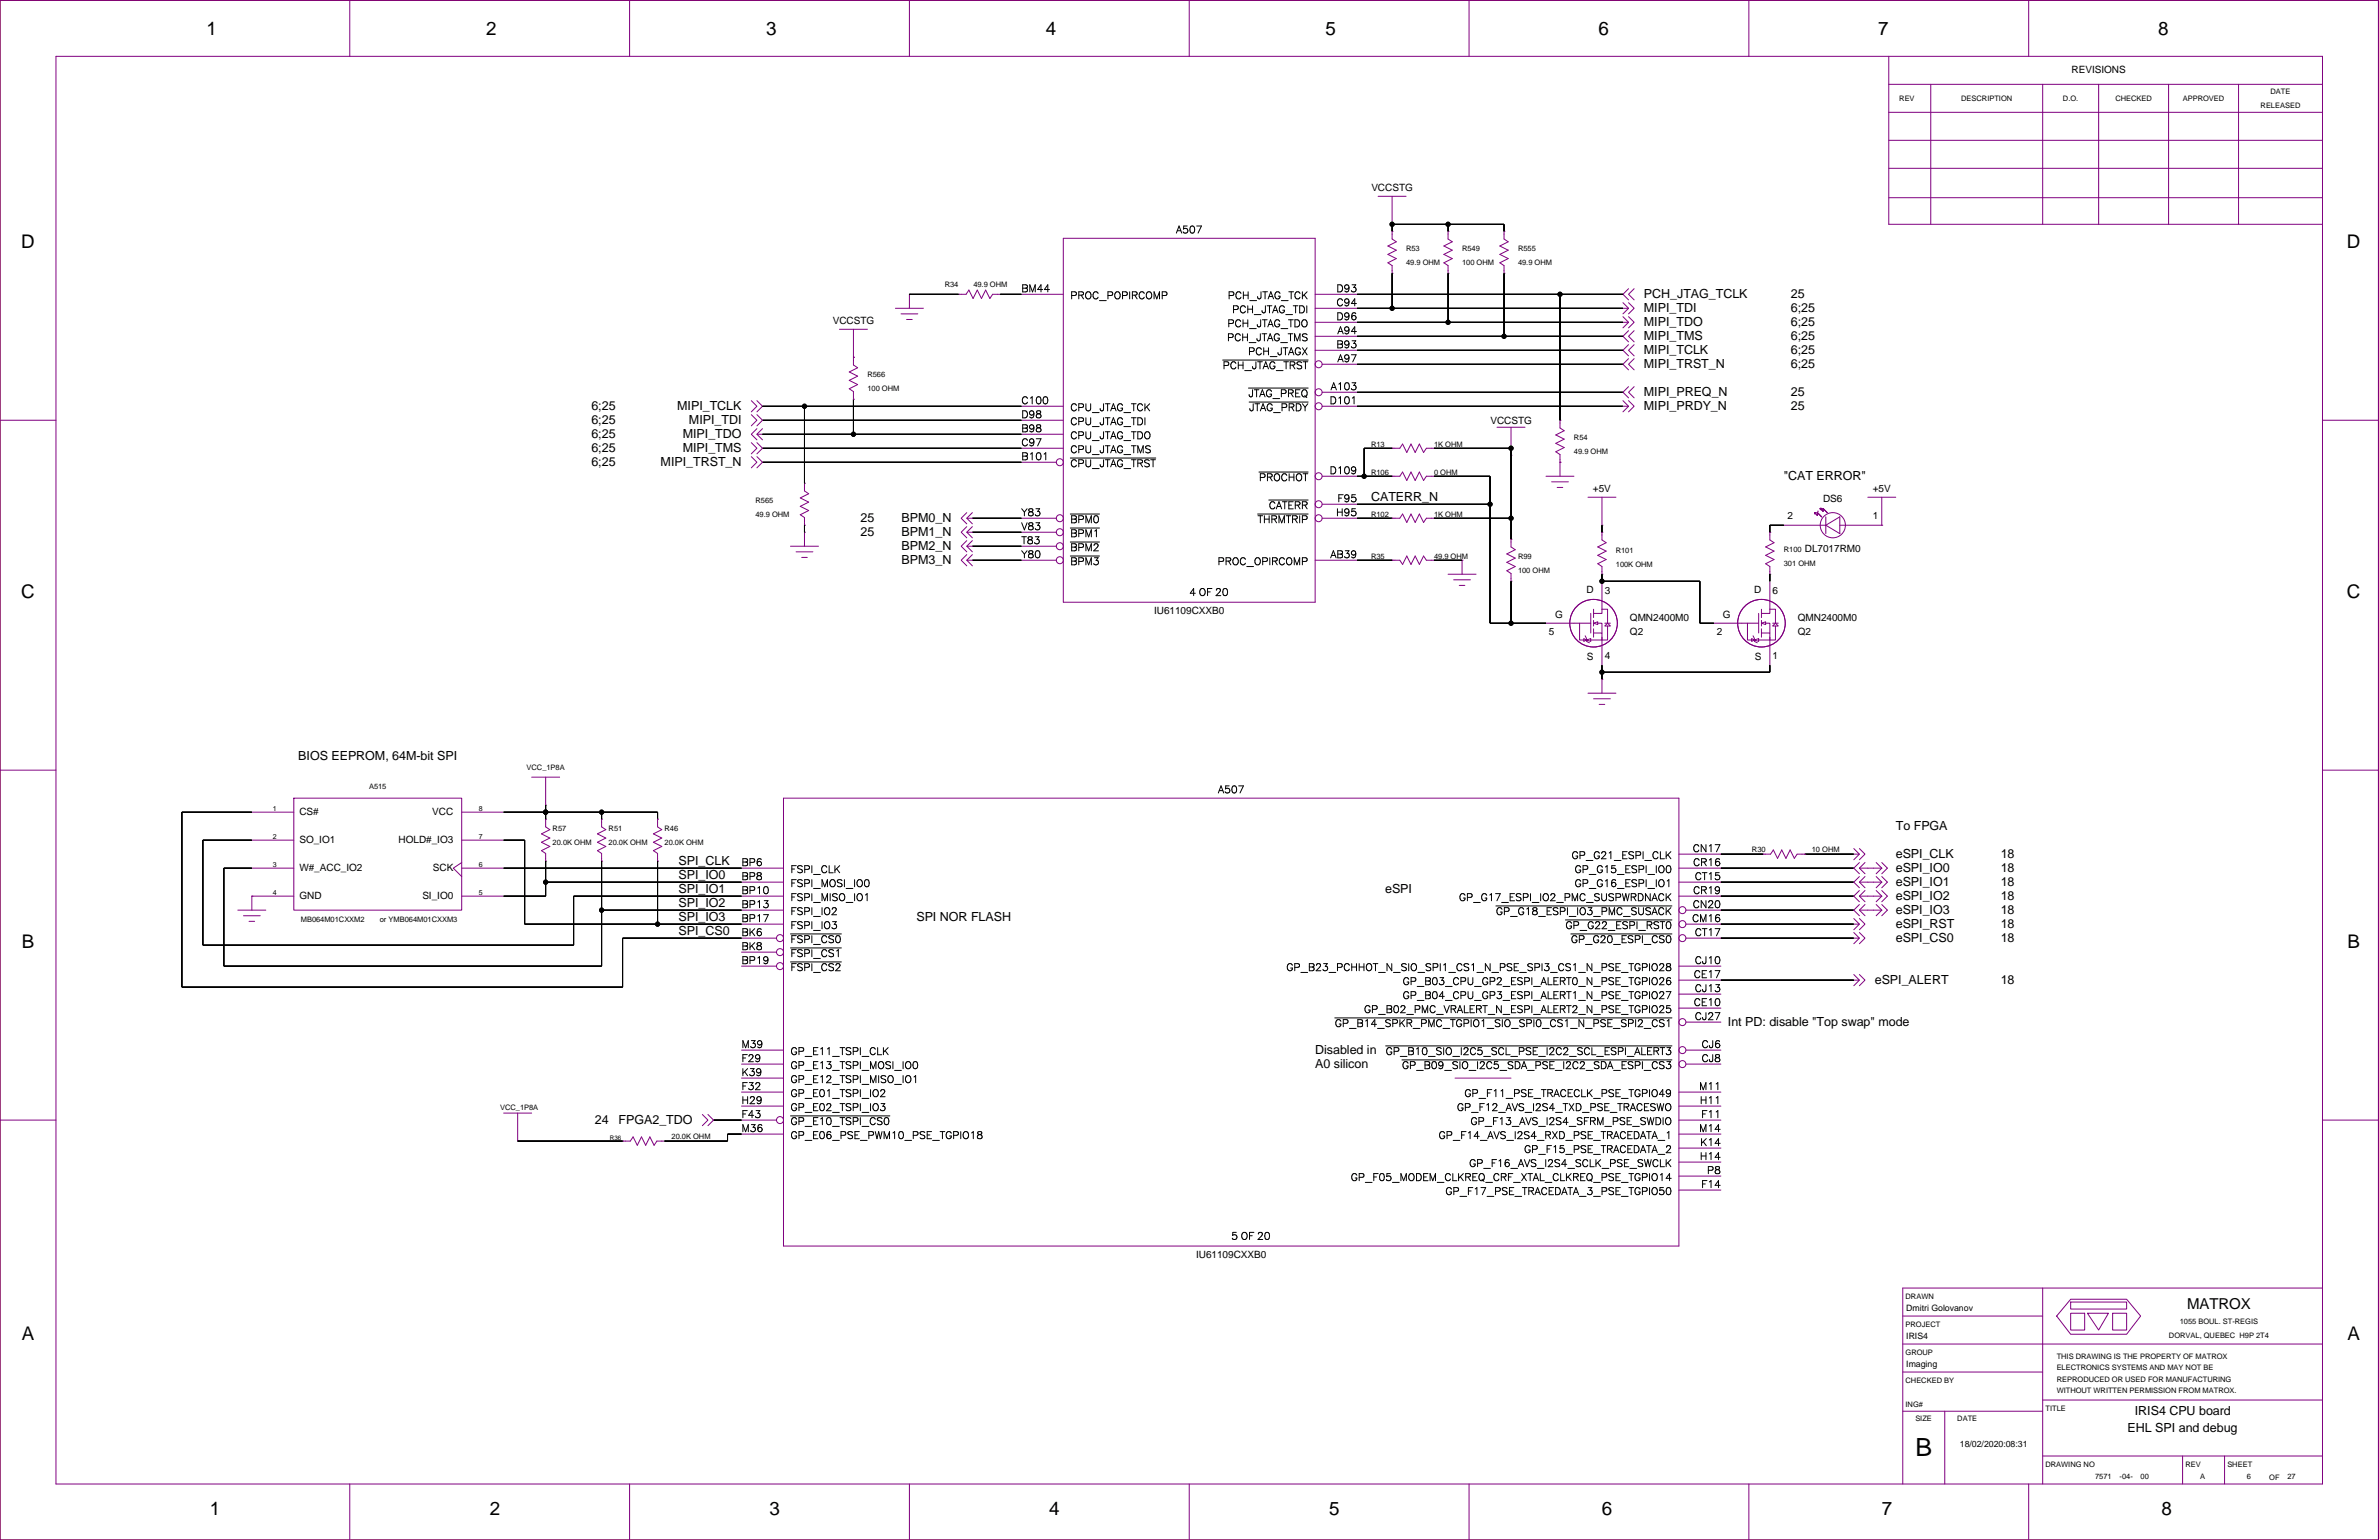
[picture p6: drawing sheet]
<svg xmlns="http://www.w3.org/2000/svg" width="432mm" height="279mm" viewBox="0 0 432 279" stroke-linecap="round" stroke-linejoin="round" font-family="sans-serif">
<defs><g id="words">
<text font-size="4.5" x="347.7" y="264.2">B</text>
<g font-size="3.4">
<text x="37.5" y="6.4">1</text>
<text x="88.2" y="6.4">2</text>
<text x="139" y="6.4">3</text>
<text x="189.8" y="6.4">4</text>
<text x="240.6" y="6.4">5</text>
<text x="290.1" y="6.4">6</text>
<text x="340.9" y="6.4">7</text>
<text x="391.7" y="6.4">8</text>
<text x="3.9" y="45">D</text>
<text x="426" y="45">D</text>
<text x="3.9" y="108.5">C</text>
<text x="426" y="108.5">C</text>
<text x="4" y="172">B</text>
<text x="426.1" y="172">B</text>
<text x="4" y="243.1">A</text>
<text x="426.1" y="243.1">A</text>
<text x="38.1" y="274.9">1</text>
<text x="88.9" y="274.9">2</text>
<text x="139.7" y="274.9">3</text>
<text x="190.5" y="274.9">4</text>
<text x="241.2" y="274.9">5</text>
<text x="290.8" y="274.9">6</text>
<text x="341.6" y="274.9">7</text>
<text x="392.3" y="274.9">8</text>
</g>
<text font-size="2.7" x="397" y="237.5">MATROX</text>
<g font-size="2.3">
<text x="298.4" y="56.6">MIPI_TDI</text>
<text x="298.4" y="54.1">PCH_JTAG_TCLK</text>
<text x="298.4" y="59.1">MIPI_TDO</text>
<text x="325" y="56.6">6;25</text>
<text x="325" y="59.1">6;25</text>
<text x="325" y="54.1">25</text>
<text x="298.4" y="64.2">MIPI_TCLK</text>
<text x="298.4" y="61.7">MIPI_TMS</text>
<text x="325" y="64.2">6;25</text>
<text x="325" y="61.7">6;25</text>
<text x="298.4" y="71.8">MIPI_PREQ_N</text>
<text x="298.4" y="66.8">MIPI_TRST_N</text>
<text x="325" y="71.8">25</text>
<text x="325" y="66.8">6;25</text>
<text x="107.3" y="74.4">6;25</text>
<text x="107.3" y="76.9">6;25</text>
<text x="122.9" y="74.4">MIPI_TCLK</text>
<text x="125.1" y="76.9">MIPI_TDI</text>
<text x="298.4" y="74.4">MIPI_PRDY_N</text>
<text x="325" y="74.4">25</text>
<text x="107.3" y="79.5">6;25</text>
<text x="107.3" y="82">6;25</text>
<text x="123.9" y="79.5">MIPI_TDO</text>
<text x="123.9" y="82">MIPI_TMS</text>
<text x="107.3" y="84.5">6;25</text>
<text x="119.9" y="84.5">MIPI_TRST_N</text>
<text x="323.8" y="87.2">&quot;CAT ERROR&quot;</text>
<text x="156.2" y="94.7">25</text>
<text x="163.6" y="94.7">BPM0_N</text>
<text x="248.9" y="91">CATERR_N</text>
<text x="156.2" y="97.2">25</text>
<text x="163.6" y="97.2">BPM1_N</text>
<text x="163.6" y="99.8">BPM2_N</text>
<text x="163.6" y="102.3">BPM3_N</text>
<text x="54.1" y="137.9">BIOS EEPROM, 64M-bit SPI</text>
<text x="344.1" y="155.6">eSPI_CLK</text>
<text x="344.1" y="150.6">To FPGA</text>
<text x="363.1" y="155.6">18</text>
<text x="123.2" y="157">SPI_CLK</text>
<text x="123.2" y="159.5">SPI_IO0</text>
<text x="344.1" y="158.2">eSPI_IO0</text>
<text x="344.1" y="160.7">eSPI_IO1</text>
<text x="363.1" y="158.2">18</text>
<text x="363.1" y="160.7">18</text>
<text x="123.2" y="164.6">SPI_IO2</text>
<text x="123.2" y="167.2">SPI_IO3</text>
<text x="123.2" y="162.1">SPI_IO1</text>
<text x="166.3" y="167.2">SPI NOR FLASH</text>
<text x="251.4" y="162.1">eSPI</text>
<text x="344.1" y="163.3">eSPI_IO2</text>
<text x="344.1" y="165.8">eSPI_IO3</text>
<text x="363.1" y="163.3">18</text>
<text x="363.1" y="165.8">18</text>
<text x="123.2" y="169.7">SPI_CS0</text>
<text x="344.1" y="168.3">eSPI_RST</text>
<text x="344.1" y="170.9">eSPI_CS0</text>
<text x="363.1" y="170.9">18</text>
<text x="363.1" y="168.3">18</text>
<text x="340.3" y="178.5">eSPI_ALERT</text>
<text x="363.1" y="178.5">18</text>
<text x="238.7" y="191.2">Disabled in</text>
<text x="313.6" y="186.2">Int PD: disable &quot;Top swap&quot; mode</text>
<text x="238.7" y="193.8">A0 silicon</text>
<text x="108" y="203.9">24</text>
<text x="112.3" y="203.9">FPGA2_TDO</text>
<text x="387.5" y="256.7">IRIS4 CPU board</text>
<text x="386.2" y="259.8">EHL SPI and debug</text>
</g>
<g font-size="1.8">
<text x="376" y="13.3">REVISIONS</text>
<text x="248.9" y="34.7">VCCSTG</text>
<text x="213.4" y="41.9">A507</text>
<text x="185.4" y="52.6">BM44</text>
<text x="194.3" y="53.8">PROC_POPIRCOMP</text>
<text x="222.8" y="53.8">PCH_JTAG_TCK</text>
<text x="242.6" y="52.6">D93</text>
<text x="151.1" y="58.8">VCCSTG</text>
<text x="222.8" y="58.9">PCH_JTAG_TDO</text>
<text x="223.6" y="56.4">PCH_JTAG_TDI</text>
<text x="242.6" y="57.7">D96</text>
<text x="242.6" y="55.1">C94</text>
<text x="222.7" y="61.5">PCH_JTAG_TMS</text>
<text x="226.5" y="64">PCH_JTAGX</text>
<text x="242.6" y="62.7">B93</text>
<text x="242.8" y="65.3">A97</text>
<text x="242.8" y="60.2">A94</text>
<text x="221.9" y="66.5">PCH_JTAG_TRST</text>
<text x="226.6" y="71.6">JTAG_PREQ</text>
<text x="241.5" y="70.3">A103</text>
<text x="185.4" y="78">B98</text>
<text x="185.4" y="75.4">D98</text>
<text x="185.4" y="72.9">C100</text>
<text x="194.3" y="74.2">CPU_JTAG_TCK</text>
<text x="194.3" y="76.7">CPU_JTAG_TDI</text>
<text x="226.7" y="74.2">JTAG_PRDY</text>
<text x="241.3" y="72.9">D101</text>
<text x="270.5" y="77">VCCSTG</text>
<text x="185.4" y="83">B101</text>
<text x="185.4" y="80.5">C97</text>
<text x="194.3" y="79.2">CPU_JTAG_TDO</text>
<text x="194.3" y="81.8">CPU_JTAG_TMS</text>
<text x="194.3" y="84.3">CPU_JTAG_TRST</text>
<text x="228.5" y="86.9">PROCHOT</text>
<text x="241.3" y="85.6">D109</text>
<text x="289.1" y="89.3">+5V</text>
<text x="339.9" y="89.3">+5V</text>
<text x="185.4" y="95.7">V83</text>
<text x="185.4" y="93.2">Y83</text>
<text x="194.3" y="94.5">BPM0</text>
<text x="228.3" y="94.5">THRMTRIP</text>
<text x="230.3" y="91.9">CATERR</text>
<text x="242.5" y="93.2">H95</text>
<text x="242.8" y="90.7">F95</text>
<text x="324.4" y="94.2">2</text>
<text x="330.9" y="91.1">DS6</text>
<text x="339.9" y="94.2">1</text>
<text x="185.4" y="100.8">Y80</text>
<text x="185.4" y="98.3">T83</text>
<text x="194.3" y="97">BPM1</text>
<text x="194.3" y="99.6">BPM2</text>
<text x="241.5" y="100.8">AB39</text>
<text x="327.6" y="100.1">DL7017RM0</text>
<text x="194.3" y="102.1">BPM3</text>
<text x="215.9" y="107.7">4 OF 20</text>
<text x="221" y="102.1">PROC_OPIRCOMP</text>
<text x="287.9" y="107.6">D</text>
<text x="291.3" y="107.8">3</text>
<text x="318.4" y="107.6">D</text>
<text x="321.7" y="107.8">6</text>
<text x="209.5" y="111.4">IU61109CXXB0</text>
<text x="282.2" y="112.1">G</text>
<text x="295.8" y="112.7">QMN2400M0</text>
<text x="312.7" y="112.1">G</text>
<text x="326.3" y="112.7">QMN2400M0</text>
<text x="281.1" y="115.2">5</text>
<text x="288" y="119.8">S</text>
<text x="291.3" y="119.5">4</text>
<text x="295.8" y="115.2">Q2</text>
<text x="311.6" y="115.2">2</text>
<text x="318.5" y="119.8">S</text>
<text x="321.7" y="119.5">1</text>
<text x="326.3" y="115.2">Q2</text>
<text x="221.1" y="143.5">A507</text>
<text x="54.3" y="147.9">CS#</text>
<text x="78.5" y="147.9">VCC</text>
<text x="54.3" y="153">SO_IO1</text>
<text x="72.3" y="153">HOLD#_IO3</text>
<text x="285.2" y="155.4">GP_G21_ESPI_CLK</text>
<text x="307.2" y="154.1">CN17</text>
<text x="54.3" y="158">W#_ACC_IO2</text>
<text x="78.6" y="158">SCK</text>
<text x="134.6" y="159.2">BP8</text>
<text x="134.6" y="161.8">BP10</text>
<text x="134.6" y="156.7">BP6</text>
<text x="143.5" y="158">FSPI_CLK</text>
<text x="143.5" y="160.5">FSPI_MOSI_IO0</text>
<text x="285.8" y="158">GP_G15_ESPI_IO0</text>
<text x="285.8" y="160.5">GP_G16_ESPI_IO1</text>
<text x="307.3" y="161.8">CR19</text>
<text x="307.3" y="156.7">CR16</text>
<text x="307.6" y="159.2">CT15</text>
<text x="54.3" y="163.1">GND</text>
<text x="76.7" y="163.1">SI_IO0</text>
<text x="134.6" y="166.8">BP17</text>
<text x="134.6" y="164.3">BP13</text>
<text x="143.5" y="165.6">FSPI_IO2</text>
<text x="143.5" y="163">FSPI_MISO_IO1</text>
<text x="264.8" y="163">GP_G17_ESPI_IO2_PMC_SUSPWRDNACK</text>
<text x="271.5" y="165.6">GP_G18_ESPI_IO3_PMC_SUSACK</text>
<text x="307.1" y="166.8">CM16</text>
<text x="307.2" y="164.3">CN20</text>
<text x="134.6" y="171.9">BK8</text>
<text x="134.6" y="169.4">BK6</text>
<text x="143.5" y="170.7">FSPI_CS0</text>
<text x="143.5" y="173.2">FSPI_CS1</text>
<text x="143.5" y="168.1">FSPI_IO3</text>
<text x="284.1" y="168.1">GP_G22_ESPI_RST0</text>
<text x="285.1" y="170.7">GP_G20_ESPI_CS0</text>
<text x="307.6" y="169.4">CT17</text>
<text x="134.6" y="174.5">BP19</text>
<text x="143.5" y="175.7">FSPI_CS2</text>
<text x="233.5" y="175.7">GP_B23_PCHHOT_N_SIO_SPI1_CS1_N_PSE_SPI3_CS1_N_PSE_TGPIO28</text>
<text x="254.6" y="178.3">GP_B03_CPU_GP2_ESPI_ALERT0_N_PSE_TGPIO26</text>
<text x="307.4" y="177">CE17</text>
<text x="307.6" y="174.5">CJ10</text>
<text x="307.6" y="179.5">CJ13</text>
<text x="242.3" y="185.9">GP_B14_SPKR_PMC_TGPIO1_SIO_SPI0_CS1_N_PSE_SPI2_CS1</text>
<text x="247.6" y="183.4">GP_B02_PMC_VRALERT_N_ESPI_ALERT2_N_PSE_TGPIO25</text>
<text x="254.6" y="180.8">GP_B04_CPU_GP3_ESPI_ALERT1_N_PSE_TGPIO27</text>
<text x="307.4" y="182.1">CE10</text>
<text x="307.6" y="184.6">CJ27</text>
<text x="134.6" y="189.7">M39</text>
<text x="143.5" y="191">GP_E11_TSPI_CLK</text>
<text x="251.5" y="191">GP_B10_SIO_I2C5_SCL_PSE_I2C2_SCL_ESPI_ALERT3</text>
<text x="308.8" y="189.7">CJ6</text>
<text x="134.6" y="192.2">F29</text>
<text x="134.6" y="194.8">K39</text>
<text x="134.6" y="197.3">F32</text>
<text x="143.5" y="196">GP_E12_TSPI_MISO_IO1</text>
<text x="143.5" y="193.5">GP_E13_TSPI_MOSI_IO0</text>
<text x="254.5" y="193.5">GP_B09_SIO_I2C5_SDA_PSE_I2C2_SDA_ESPI_CS3</text>
<text x="308.4" y="197.3">M11</text>
<text x="308.8" y="192.2">CJ8</text>
<text x="134.6" y="202.4">F43</text>
<text x="134.6" y="199.9">H29</text>
<text x="143.5" y="198.6">GP_E01_TSPI_IO2</text>
<text x="143.5" y="201.1">GP_E02_TSPI_IO3</text>
<text x="143.5" y="203.7">GP_E10_TSPI_CS0</text>
<text x="264.4" y="201.1">GP_F12_AVS_I2S4_TXD_PSE_TRACESWO</text>
<text x="265.8" y="198.6">GP_F11_PSE_TRACECLK_PSE_TGPIO49</text>
<text x="266.9" y="203.7">GP_F13_AVS_I2S4_SFRM_PSE_SWDIO</text>
<text x="308.5" y="199.9">H11</text>
<text x="308.8" y="202.4">F11</text>
<text x="134.6" y="204.9">M36</text>
<text x="143.5" y="206.2">GP_E06_PSE_PWM10_PSE_TGPIO18</text>
<text x="261.1" y="206.2">GP_F14_AVS_I2S4_RXD_PSE_TRACEDATA_1</text>
<text x="276.6" y="208.7">GP_F15_PSE_TRACEDATA_2</text>
<text x="308.4" y="204.9">M14</text>
<text x="308.6" y="207.5">K14</text>
<text x="245.2" y="213.8">GP_F05_MODEM_CLKREQ_CRF_XTAL_CLKREQ_PSE_TGPIO14</text>
<text x="266.6" y="211.3">GP_F16_AVS_I2S4_SCLK_PSE_SWCLK</text>
<text x="308.5" y="210">H14</text>
<text x="308.8" y="215.1">F14</text>
<text x="309.8" y="212.6">P8</text>
<text x="262.3" y="216.4">GP_F17_PSE_TRACEDATA_3_PSE_TGPIO50</text>
<text x="223.5" y="224.5">5 OF 20</text>
<text x="217.1" y="228.2">IU61109CXXB0</text>
</g>
<g font-size="1.6">
<text x="346" y="237.8">Dmitri Golovanov</text>
<text x="346" y="242.9">IRIS4</text>
<text x="346" y="247.9">Imaging</text>
<text x="355.7" y="262.5">18/02/2020:08:31</text>
</g>
<g font-size="1.4">
<text x="412.1" y="17">DATE</text>
<text x="344.7" y="18.2">REV</text>
<text x="356" y="18.2">DESCRIPTION</text>
<text x="374.4" y="18.2">D.O.</text>
<text x="383.9" y="18.2">CHECKED</text>
<text x="396.2" y="18.2">APPROVED</text>
<text x="410.3" y="19.5">RELEASED</text>
<text x="255.2" y="45.5">R53</text>
<text x="265.4" y="45.5">R549</text>
<text x="275.5" y="45.5">R555</text>
<text x="171.5" y="52">R34</text>
<text x="176.7" y="52.1">49.9 OHM</text>
<text x="255.2" y="48">49.9 OHM</text>
<text x="265.4" y="48">100 OHM</text>
<text x="275.5" y="48">49.9 OHM</text>
<text x="157.4" y="68.3">R566</text>
<text x="157.4" y="70.9">100 OHM</text>
<text x="248.9" y="81">R13</text>
<text x="260.3" y="81">1K OHM</text>
<text x="285.7" y="79.7">R54</text>
<text x="285.7" y="82.3">49.9 OHM</text>
<text x="248.9" y="86.1">R106</text>
<text x="260.3" y="86.1">0 OHM</text>
<text x="137.1" y="91.2">R565</text>
<text x="137.1" y="93.7">49.9 OHM</text>
<text x="248.9" y="93.7">R102</text>
<text x="260.3" y="93.7">1K OHM</text>
<text x="248.9" y="101.3">R35</text>
<text x="260.3" y="101.3">49.9 OHM</text>
<text x="275.5" y="101.3">R99</text>
<text x="293.3" y="100.3">R101</text>
<text x="323.8" y="100.1">R100</text>
<text x="275.5" y="103.9">100 OHM</text>
<text x="293.3" y="102.9">100K OHM</text>
<text x="323.8" y="102.6">301 OHM</text>
<text x="67" y="143.2">A515</text>
<text x="95.6" y="139.7">VCC_1P8A</text>
<text x="100.3" y="153.4">20.0K OHM</text>
<text x="100.3" y="150.9">R57</text>
<text x="110.5" y="153.4">20.0K OHM</text>
<text x="110.5" y="150.9">R51</text>
<text x="120.6" y="150.9">R46</text>
<text x="120.6" y="153.4">20.0K OHM</text>
<text x="318" y="154.6">R30</text>
<text x="328.9" y="154.7">10 OHM</text>
<text x="54.6" y="167.4">MB064M01CXXM2</text>
<text x="68.9" y="167.4">or YMB064M01CXXM3</text>
<text x="90.8" y="201.4">VCC_1P8A</text>
<text x="121.9" y="206.7">20.0K OHM</text>
<text x="345.9" y="235.7">DRAWN</text>
<text x="345.9" y="240.7">PROJECT</text>
<text x="345.9" y="245.8">GROUP</text>
<text x="393.7" y="242.7">DORVAL, QUEBEC H9P 2T4</text>
<text x="395.6" y="240.2">1055 BOUL. ST-REGIS</text>
<text x="345.9" y="250.9">CHECKED BY</text>
<text x="373.3" y="246.6">THIS DRAWING IS THE PROPERTY OF MATROX</text>
<text x="373.3" y="248.6">ELECTRONICS SYSTEMS AND MAY NOT BE</text>
<text x="373.3" y="250.7">REPRODUCED OR USED FOR MANUFACTURING</text>
<text x="345.9" y="255.2">ING#</text>
<text x="347.6" y="257.8">SIZE</text>
<text x="355.3" y="257.8">DATE</text>
<text x="371.3" y="256">TITLE</text>
<text x="373.3" y="252.7">WITHOUT WRITTEN PERMISSION FROM MATROX.</text>
<text x="371.3" y="266.1">DRAWING NO</text>
<text x="380.3" y="268.3">7571</text>
<text x="384.7" y="268.3">-04-</text>
<text x="388.5" y="268.3">00</text>
<text x="396.7" y="266.1">REV</text>
<text x="399.3" y="268.3">A</text>
<text x="404.3" y="266.1">SHEET</text>
<text x="407.8" y="268.3">6</text>
<text x="411.9" y="268.4">OF</text>
<text x="415.2" y="268.3">27</text>
</g>
<g font-size="1.3">
<text x="49.5" y="147.1">1</text>
<text x="86.9" y="147.1">8</text>
<text x="49.5" y="152.1">2</text>
<text x="86.9" y="152.1">7</text>
<text x="49.5" y="157.2">3</text>
<text x="86.9" y="157.2">6</text>
<text x="49.5" y="162.3">4</text>
<text x="86.9" y="162.3">5</text>
</g>
<text font-size="1.1" x="110.7" y="206.8">R36</text>
</g></defs>
<path d="M0 .1h431.7v279.3h-431.7z" fill="none" stroke="#800000" stroke-width=".18"/>
<g fill="none" stroke="#800080" stroke-width=".18">
<path d="M0 .1h431.7v279.3h-431.7zM10.2 10.2h411.3v259h-411.3zM63.5 .1v10.1M114.3 .1v10.1M165.1 .1v10.1M215.9 .1v10.1M266.6 .1v10.1M317.4 .1v10.1M342.8 15.3h78.7M342.8 10.2v30.5h78.7M350.4 15.3v25.4M368.2 .1v10.1"/>
<path d="M370.8 15.3v25.4M380.9 15.3v25.4M393.6 15.3v25.4M406.3 15.3v25.4M250.1 35.6h5.1M252.7 35.6v5.1M342.8 35.9h78.7M342.8 30.5h78.7M342.8 25.5h78.7M342.8 20.4h78.7M152.4 59.7h5M154.9 59.7v6.5l.8 .5-1.6 .8 1.6 .7-1.6 .8 1.6 .8-1.6 .7 .8 .5v1.4"/>
<path d="M162.5 55.9h5.1M163.5 56.9h3.1M164.6 58h1M165.1 53.4h.1M165.1 53.4v2.5M174 53.4h.1M174 53.4h1.3l.6-.8 .7 1.6 .8-1.6 .7 1.6 .8-1.6 .8 1.6 .5-.8h1.4M181.6 53.4h.1M185.4 53.4h7.6M193 43.2h45.7v66.1h-45.7zM238.7 53.4h7.6M238.7 55.9h7.6"/>
<path d="M238.7 58.5h7.6M252.7 42h.1M252.7 49.6h.1M252.7 40.7h.1M252.7 42v1.4l.7 .5-1.5 .7 1.5 .8-1.5 .8 1.5 .7-1.5 .8 .8 .5v1.4M262.8 42h.1M262.8 49.6h.1M262.8 42v1.4l.8 .5-1.5 .7 1.5 .8-1.5 .8 1.5 .7-1.5 .8 .7 .5v1.4M273 42h.1M273 49.6h.1M273 42v1.4l.7 .5-1.5 .7 1.5 .8-1.5 .8 1.5 .7-1.5 .8 .8 .5v1.4M294.6 55.9h.1"/>
<path d="M294.6 53.4h.1M294.6 58.5h.1M294.6 54.9l1 1-1 1M294.6 57.5l1 1-1 1M294.6 55.9h1M294.6 58.5h1M295.6 54.9l1 1-1 1M295.6 60l-1 1 1 1M295.6 52.4l-1 1 1 1M295.6 57.5l1 1-1 1M296.6 60l-1 1 1 1M296.6 52.4l-1 1 1 1"/>
<path d="M0 76.2h10.2M136.4 75.2l1 1-1 1.1M136.4 72.7l1 1-1 1M137.4 77.8l-1 1 1 1M137.4 75.2l1 1-1 1.1M137.4 72.7l1 1-1 1M137.4 78.8h1M138.4 78.8h.1M138.4 76.2h.1M138.4 73.7h.1M138.4 77.8l-1 1 1 1M154.9 64.8h.1"/>
<path d="M154.9 72.4h.1M185.4 76.2h7.6M185.4 73.7h7.6M185.4 78.8h7.6M238.7 61h7.6M238.7 63.5h7.6M240 73.7h6.3M240 71.2h6.3M240 66.1h6.3M271.7 77.5h5.1M274.3 77.5v5.1M283.1 76.2h.1"/>
<path d="M283.1 76.2v1.4l.8 .6-1.5 .7 1.5 .8-1.5 .7 1.5 .8-1.5 .8 .7 .5v3.9M294.6 71.2h.1M294.6 66.1h.1M294.6 63.5h.1M294.6 61h.1M294.6 73.7h.1M294.6 72.7l1 1-1 1M294.6 73.7h1M295.6 70.2l-1 1 1 1M295.6 65.1l-1 1 1 1M295.6 62.5l-1 1 1 1.1M295.6 72.7l1 1-1 1"/>
<path d="M296.6 70.2l-1 1 1 1M296.6 65.1l-1 1 1 1M296.6 62.5l-1 1 1 1.1M421.5 76.2h10.2M136.4 80.3l1 1-1 1M136.4 82.8l1 1.1-1 1M137.4 80.3l1 1-1 1M137.4 82.8l1 1.1-1 1M138.4 81.3h.1M138.4 83.9h.1M143.5 99.1h5.1M146 87.7h.1"/>
<path d="M146 95.3h.1M146 96.6h.1M146 87.7v1.4l.8 .5-1.5 .7 1.5 .8-1.5 .8 1.5 .7-1.5 .8 .7 .5v1.4M146 96.6v2.5M175.5 93l-1 1 1 1M175.5 95.5l-1 1.1 1 1M175.5 98.1l-1 1 1 1M175.5 94h1M175.5 96.6h1M175.5 99.1h1M176.5 94h.1M176.5 96.6h.1"/>
<path d="M176.5 99.1h.1M176.5 93l-1 1 1 1M176.5 95.5l-1 1.1 1 1M176.5 98.1l-1 1 1 1M185.4 94h6.3M185.4 96.6h6.3M185.4 99.1h6.3M185.4 81.3h7.6M185.4 83.9h6.3M240 94h6.3M240 91.5h6.3M240 86.4h6.3"/>
<path d="M252.7 81.3h.1M252.7 94h.1M252.7 86.4h.1M252.7 94h1.4l.5-.7 .7 1.5 .8-1.5 .8 1.5 .7-1.5 .8 1.5 .5-.8h1.4M252.7 81.3h1.4l.5-.7 .7 1.5 .8-1.5 .8 1.5 .7-1.5 .8 1.5 .5-.8h1.4M252.7 86.4h1.4l.5-.8 .7 1.6 .8-1.6 .8 1.6 .7-1.6 .8 1.6 .5-.8h1.4M260.3 81.3h.1M260.3 94h.1M260.3 86.4h.1M274.3 82.6h.1M274.3 97.8h.1M274.3 97.8v1.4l.7 .5-1.5 .8 1.5 .8-1.5 .7 1.5 .8-1.5 .7 .8 .6v1.3"/>
<path d="M280.6 86.4h5.1M281.6 87.4h3.1M282.6 88.4h1.1M283.1 83.9h.1M288.2 90.2h5.1M290.8 96.6h.1M290.8 95.3h.1M290.8 90.2v5.1M290.8 96.6v1.4l.7 .5-1.5 .7 1.5 .8-1.5 .8 1.5 .7-1.5 .8 .8 .5v1.4M321.2 96.6h.1M321.2 96.6v1.4l.8 .5-1.5 .7 1.5 .8-1.5 .8 1.5 .7-1.5 .8 .7 .5v1.4M323.8 95.3h7.6"/>
<path d="M329.4 93.3v-.3l.5 .5M329.4 93h.1M329.4 93h.2M329.4 93l.5 .5M329.9 92.8h.1M329.9 93.5v-.5l.7 .8M330.4 92.5v-.3l.5 .6M330.4 92.2h.1M330.4 92.2h.2M330.4 92.2l.5 .6M330.9 92.8v-.6l.7 .8M331.4 93.8v3"/>
<path d="M331.4 95.3l2.5-1.5v3zM333.9 95.3h7.7M339 90.2h5.1M341.6 95.3h.1M341.6 90.2v5.1M144.5 100.1h3M145.5 101.1h1M175.5 100.6l-1 1 1 1.1M175.5 101.6h1M176.5 101.6h.1M176.5 100.6l-1 1 1 1.1M185.4 101.6h6.3"/>
<path d="M238.7 101.6h7.6M252.7 101.6h.1M252.7 101.6h1.4l.5 .8 .7-1.5 .8 1.5 .8-1.5 .7 1.5 .8-1.5 .5 .7h1.4M260.3 101.6h.1M262.8 104.2h5.1M263.8 105.2h3.1M264.9 106.2h1M265.4 101.6h.1M265.4 101.6v2.6M274.3 105.4h.1M280.6 113.1h8.1M286.7 113.1v3h.8"/>
<path d="M287.5 115.9l.5 .2-.5 .3zM287.7 115.4l.3 .5v.5l.5 .2M288 116.1l.7-.2v.5zM288.7 116.1h2.1M288.7 111.3v3.5M289.2 113.1l.8-.3v.5zM289.2 114.8h1.6v1.3M289.2 110.5v1.6M289.2 112.6v1M289.2 114.1v1.5M290 113.1h.8v1.7M290.8 110.5h1v2.6"/>
<path d="M290.8 110.5v.8h-1.6M290.8 104.2h.1M290.8 105.4v5.1M290.8 115.6v5.1M291.3 113.6l.5-.5 .5 .5zM291.3 113.1h1M291.8 113.6v2.5h-1M311.1 113.1h8.1M317.2 113.1v3h.7M317.9 115.9l.5 .2-.5 .3zM318.2 115.4l.2 .5v.5l.6 .2M318.4 116.1l.8-.2v.5z"/>
<path d="M319.2 116.1h2M319.2 111.3v3.5M319.7 113.1l.8-.3v.5zM319.7 114.8h1.5v1.3M319.7 110.5v1.6M319.7 112.6v1M319.7 114.1v1.5M320.5 113.1h.7v1.7M321.2 110.5h1.1v2.6M321.2 110.5v.8h-1.5M321.2 104.2h.1M321.2 105.4v5.1"/>
<path d="M321.2 115.6v5.1M321.7 113.1h1.1M322.3 113.6v2.5h-1.1M322.3 113.1l.5 .5h-1.1zM0 139.7h10.2M288.2 125.8h5.1M289.2 126.8h3.1M290.3 127.8h1M290.8 123.2h.1M290.8 123.2v2.6M421.5 139.7h10.2M45.7 157.5h7.6"/>
<path d="M45.7 147.3h7.6M45.7 152.4h7.6M53.3 144.8h30.5v20.3h-30.5zM83.8 156.5l-1.5 1 1.5 1.5M83.8 157.5h7.6M83.8 147.3h7.6M83.8 152.4h7.6M96.5 141h5.1M99 146.1h.1M99 148.6h.1M99 156.2h.1M99 141v5.1"/>
<path d="M99 148.6v1.4l.8 .5-1.5 .8 1.5 .7-1.5 .8 1.5 .8-1.5 .7 .7 .5v1.4M109.2 148.6h.1M109.2 156.2h.1M109.2 148.6v1.4l.8 .5-1.6 .8 1.6 .7-1.6 .8 1.6 .8-1.6 .7 .8 .5v1.4M119.4 148.6h.1M119.4 156.2h.1M119.4 148.6v1.4l.7 .5-1.5 .8 1.5 .7-1.5 .8 1.5 .8-1.5 .7 .8 .5v1.4M134.6 157.5h7.6M142.2 144.8h162.5v81.3h-162.5zM304.7 157.5h7.6M304.7 155h7.6M320 155h.1"/>
<path d="M320 155h1.4l.5-.8 .7 1.5 .8-1.5 .8 1.5 .7-1.5 .8 1.5 .5-.7h1.4M327.6 155h.1M336.5 155h.1M336.5 157.5h.1M336.5 154l1 1-1 1M336.5 155h1M337.5 154l1 1-1 1M337.5 157.5h4.1M337.5 156.5l-1 1 1 1M337.5 157.5l1 1M337.5 159l-1 1 1 1.1M338.5 156.5l-1 1"/>
<path d="M338.5 159l-1 1M340.5 156.5l1.1 1M340.5 159l1.1 1M341.6 156.5l1 1-1 1M341.6 157.5l-1.1 1M341.6 159l1 1-1 1.1M43.2 165.1h5M44.2 166.1h3M45.2 167.2h1M45.7 162.6h.1M45.7 162.6h7.6M45.7 162.6v2.5"/>
<path d="M83.8 162.6h7.6M134.6 170.2h6.3M134.6 172.7h6.3M134.6 175.3h6.3M134.6 165.1h7.6M134.6 167.7h7.6M134.6 162.6h7.6M134.6 160h7.6M304.7 175.3h7.6M304.7 162.6h7.6M304.7 160h7.6M304.7 177.8h7.6"/>
<path d="M306 170.2h6.3M306 165.1h6.3M306 167.7h6.3M336.5 167.7h.1M336.5 170.2h.1M336.5 177.8h.1M336.5 160h.1M336.5 162.6h.1M336.5 165.1h.1M336.5 166.6l1 1.1-1 1M336.5 169.2l1 1-1 1M336.5 176.8l1 1-1 1"/>
<path d="M336.5 170.2h1M336.5 167.7h1M336.5 177.8h1M337.5 166.6l1 1.1-1 1M337.5 169.2l1 1-1 1M337.5 176.8l1 1-1 1M337.5 165.1h4.1M337.5 162.6h4.1M337.5 160h4.1M337.5 160l1 1.1M337.5 164.1l-1 1 1 1M337.5 161.6l-1 1 1 1"/>
<path d="M337.5 162.6l1 1M337.5 165.1l1 1M338.5 161.6l-1 1M338.5 164.1l-1 1M340.5 161.6l1.1 1M340.5 164.1l1.1 1M341.6 161.6l1 1-1 1M341.6 164.1l1 1-1 1M341.6 160l-1.1 1.1M341.6 162.6l-1.1 1M341.6 165.1l-1.1 1M134.6 193.1h7.6"/>
<path d="M134.6 190.5h7.6M134.6 198.1h7.6M134.6 195.6h7.6M304.7 182.9h7.6M304.7 180.4h7.6M304.7 198.1h7.6M306 193.1h6.3M306 190.5h6.3M306 185.4h6.3M0 203.2h10.2M91.4 201.9h5.1M94 207h.1"/>
<path d="M94 201.9v5.1M113 207h.1M113 207h1.4l.5-.7 .8 1.5 .7-1.5 .8 1.5 .8-1.5 .7 1.5 .5-.8h1.4M120.6 207h.1M127.5 202.2l1 1-1 1M128.5 202.2l1 1-1 1M129.5 203.2h.1M134.6 203.2h6.3M134.6 200.7h7.6M134.6 205.8h7.6M304.7 203.2h7.6M304.7 200.7h7.6"/>
<path d="M304.7 205.8h7.6M304.7 213.4h7.6M304.7 208.3h7.6M304.7 210.8h7.6M304.7 215.9h7.6M421.5 203.2h10.2M345.4 238.8h25.4M370.8 233.7v35.5M375.8 238.3h2.6v3h-2.6zM375.8 236.2h10.2v1.3h-10.2zM375.8 235.7h10.2l2.5 3.1-2.5 3.3h-10.2l-2.5-3.3zM378.9 238.3h3.8l-1.8 3z"/>
<path d="M383.5 238.3h2.5v3h-2.5zM421.5 233.7h-76.1v35.5M345.4 256h25.4M345.4 248.9h25.4M345.4 243.8h76.1M353 256v13.2M370.8 254h50.7M63.5 269.2v10.2M114.3 269.2v10.2M165.1 269.2v10.2M215.9 269.2v10.2M266.6 269.2v10.2"/>
<path d="M317.4 269.2v10.2M368.2 269.2v10.2M370.8 264.2h50.7M396.1 264.2v5M403.8 264.2v5"/>
<circle cx="239.3" cy="73.7" r=".63"/>
<circle cx="239.3" cy="66.1" r=".63"/>
<circle cx="239.3" cy="71.2" r=".63"/>
<circle cx="192.4" cy="96.6" r=".63"/>
<circle cx="192.4" cy="94" r=".63"/>
<circle cx="192.4" cy="99.1" r=".63"/>
<circle cx="192.4" cy="83.9" r=".63"/>
<circle cx="239.3" cy="94" r=".63"/>
<circle cx="239.3" cy="86.4" r=".63"/>
<circle cx="239.3" cy="91.5" r=".63"/>
<circle cx="332.7" cy="95.3" r="2.29"/>
<circle cx="192.4" cy="101.6" r=".63"/>
<circle cx="289.2" cy="113.1" r="4.3"/>
<circle cx="319.7" cy="113.1" r="4.3"/>
<circle cx="141.6" cy="170.2" r=".63"/>
<circle cx="141.6" cy="175.3" r=".63"/>
<circle cx="141.6" cy="172.7" r=".63"/>
<circle cx="305.4" cy="165.1" r=".63"/>
<circle cx="305.4" cy="170.2" r=".63"/>
<circle cx="305.4" cy="167.7" r=".63"/>
<circle cx="305.4" cy="185.4" r=".63"/>
<circle cx="305.4" cy="193.1" r=".63"/>
<circle cx="305.4" cy="190.5" r=".63"/>
<circle cx="141.6" cy="203.2" r=".63"/>
</g>
<g fill="none" stroke="#000" stroke-width=".18">
<path d="M165.1 53.4h8.9M181.6 53.4h3.8M246.3 53.4h48.3M246.3 58.5h48.3M246.3 55.9h48.3M252.7 40.7h.1M252.7 42v-1.3h20.3v1.3M252.7 49.6v6.3M262.8 40.7v1.3M262.8 49.6v8.9M273 49.6v11.4M283.1 53.4v22.8"/>
<path d="M138.4 76.2h47M138.4 73.7h47M138.4 78.8h47M146 73.7v14M154.9 64.8h.1M154.9 72.4v6.4M221.9 65.3h15.5M226.6 70.4h10.8M226.7 72.9h10.7M246.3 66.1h48.3M246.3 71.2h48.3M246.3 73.7h48.3"/>
<path d="M246.3 63.5h48.3M246.3 61h48.3M138.4 81.3h47M138.4 83.9h47M146 95.3v1.3M176.5 94h8.9M176.5 96.6h8.9M176.5 99.1h8.9M194.3 93.3h5.3M194.3 95.8h5.3M194.3 98.3h5.3M194.3 83.1h15.5"/>
<path d="M228.3 93.3h9.1M228.5 85.6h8.9M230.3 90.7h7.1M246.3 94h6.4M246.3 86.4h6.4M246.3 91.5h24.1M252.7 81.3h-5.1v5.1M260.3 81.3h14v16.5M260.3 94h14M260.3 86.4h10.1v26.7h10.2M283.1 83.9h.1M290.8 95.3v1.3"/>
<path d="M323.8 95.3h-2.6v1.3M341.6 95.3h.1M176.5 101.6h8.9M194.3 100.9h5.3M246.3 101.6h6.4M260.3 101.6h5.1M274.3 105.4v7.7M290.8 105.4h.1M290.8 104.2v1.2h17.7v7.7h2.6M321.2 104.2v1.2M290.8 120.7v2.5M321.2 120.7v1.3h-30.4"/>
<path d="M45.7 147.3h-12.7v31.8h80v-8.9h21.6M45.7 152.4h-8.9v19.1h67.3v-8.9h30.5M91.4 147.3h28v1.3M91.4 157.5h43.2M91.4 152.4h3.8v15.3h39.4M99 147.3h.1M99 156.2v6.4h-7.6M99 146.1v2.5M109.2 156.2v19.1h-68.6v-17.8h5.1M109.2 147.3v1.3M119.4 156.2v11.5M312.3 157.5h24.2"/>
<path d="M312.3 155h7.7M327.6 155h8.9M45.7 162.6h.1M99 160h35.6M109.2 165.1h25.4M143.5 169.4h9.2M143.5 172h9.2M143.5 174.5h9.2M271.5 164.4h32M284.1 166.9h19.4M285.1 169.4h18.4M312.3 170.2h24.2"/>
<path d="M312.3 162.6h24.2M312.3 160h24.2M312.3 165.1h24.2M312.3 167.7h24.2M312.3 177.8h24.2M242.3 184.7h61.2M251.5 189.8h52M254.5 192.3h49M94 207h19M129.5 203.2h5.1M134.6 205.8h-2.5v1.2h-11.5M143.5 202.5h18"/>
<circle cx="252.7" cy="40.7" r=".38"/>
<circle cx="252.7" cy="55.9" r=".38"/>
<circle cx="262.8" cy="40.7" r=".38"/>
<circle cx="262.8" cy="58.5" r=".38"/>
<circle cx="283.1" cy="53.4" r=".38"/>
<circle cx="146" cy="73.7" r=".38"/>
<circle cx="154.9" cy="78.8" r=".38"/>
<circle cx="273" cy="61" r=".38"/>
<circle cx="247.6" cy="86.4" r=".38"/>
<circle cx="270.4" cy="91.5" r=".38"/>
<circle cx="274.3" cy="81.3" r=".38"/>
<circle cx="274.3" cy="94" r=".38"/>
<circle cx="274.3" cy="113.1" r=".38"/>
<circle cx="290.8" cy="105.4" r=".38"/>
<circle cx="290.8" cy="122" r=".38"/>
<circle cx="99" cy="147.4" r=".38"/>
<circle cx="109.2" cy="147.3" r=".38"/>
<circle cx="99" cy="160" r=".38"/>
<circle cx="109.2" cy="165.1" r=".38"/>
<circle cx="119.4" cy="167.7" r=".38"/>
</g>
<g fill="#000" stroke="#000" stroke-width=".18">
<path d="M165.1 53.4h8.9z" fill-rule="evenodd"/>
<path d="M181.6 53.4h3.8z" fill-rule="evenodd"/>
<path d="M252.7 49.6v6.3z" fill-rule="evenodd"/>
<path d="M246.3 55.9h6.4z" fill-rule="evenodd"/>
<path d="M252.7 40.7v1.3z" fill-rule="evenodd"/>
<path d="M262.8 49.6v8.9z" fill-rule="evenodd"/>
<path d="M246.3 58.5h16.5z" fill-rule="evenodd"/>
<path d="M262.8 40.7v1.3z" fill-rule="evenodd"/>
<path d="M252.7 40.7h10.1z" fill-rule="evenodd"/>
<path d="M273 49.6v11.4z" fill-rule="evenodd"/>
<path d="M262.8 40.7h10.2z" fill-rule="evenodd"/>
<path d="M273 40.7v1.3z" fill-rule="evenodd"/>
<path d="M283.1 53.4v22.8z" fill-rule="evenodd"/>
<path d="M246.3 53.4h36.8z" fill-rule="evenodd"/>
<path d="M262.8 58.5h31.8z" fill-rule="evenodd"/>
<path d="M283.1 53.4h11.5z" fill-rule="evenodd"/>
<path d="M252.7 55.9h41.9z" fill-rule="evenodd"/>
<path d="M138.4 73.7h7.6z" fill-rule="evenodd"/>
<path d="M146 73.7v14z" fill-rule="evenodd"/>
<path d="M154.9 72.4v6.4z" fill-rule="evenodd"/>
<path d="M138.4 78.8h16.5z" fill-rule="evenodd"/>
<path d="M138.4 76.2h47z" fill-rule="evenodd"/>
<path d="M146 73.7h39.4z" fill-rule="evenodd"/>
<path d="M154.9 78.8h30.5z" fill-rule="evenodd"/>
<path d="M246.3 61h26.7z" fill-rule="evenodd"/>
<path d="M246.3 66.1h48.3z" fill-rule="evenodd"/>
<path d="M246.3 71.2h48.3z" fill-rule="evenodd"/>
<path d="M246.3 73.7h48.3z" fill-rule="evenodd"/>
<path d="M246.3 63.5h48.3z" fill-rule="evenodd"/>
<path d="M273 61h21.6z" fill-rule="evenodd"/>
<path d="M146 95.3v1.3z" fill-rule="evenodd"/>
<path d="M138.4 81.3h47z" fill-rule="evenodd"/>
<path d="M138.4 83.9h47z" fill-rule="evenodd"/>
<path d="M176.5 94h8.9z" fill-rule="evenodd"/>
<path d="M176.5 96.6h8.9z" fill-rule="evenodd"/>
<path d="M176.5 99.1h8.9z" fill-rule="evenodd"/>
<path d="M247.6 81.3v5.1z" fill-rule="evenodd"/>
<path d="M246.3 86.4h1.3z" fill-rule="evenodd"/>
<path d="M246.3 94h6.4z" fill-rule="evenodd"/>
<path d="M247.6 81.3h5.1z" fill-rule="evenodd"/>
<path d="M247.6 86.4h5.1z" fill-rule="evenodd"/>
<path d="M246.3 91.5h24.1z" fill-rule="evenodd"/>
<path d="M260.3 86.4h10.1z" fill-rule="evenodd"/>
<path d="M270.4 86.4v5.1z" fill-rule="evenodd"/>
<path d="M270.4 91.5v21.6z" fill-rule="evenodd"/>
<path d="M260.3 94h14z" fill-rule="evenodd"/>
<path d="M260.3 81.3h14z" fill-rule="evenodd"/>
<path d="M274.3 81.3v1.3z" fill-rule="evenodd"/>
<path d="M274.3 94v3.8z" fill-rule="evenodd"/>
<path d="M274.3 81.3v12.7z" fill-rule="evenodd"/>
<path d="M290.8 95.3v1.3z" fill-rule="evenodd"/>
<path d="M321.2 95.3v1.3z" fill-rule="evenodd"/>
<path d="M321.2 95.3h2.6z" fill-rule="evenodd"/>
<path d="M176.5 101.6h8.9z" fill-rule="evenodd"/>
<path d="M246.3 101.6h6.4z" fill-rule="evenodd"/>
<path d="M260.3 101.6h5.1z" fill-rule="evenodd"/>
<path d="M274.3 105.4v7.7z" fill-rule="evenodd"/>
<path d="M270.4 113.1h3.9z" fill-rule="evenodd"/>
<path d="M274.3 113.1h6.3z" fill-rule="evenodd"/>
<path d="M290.8 104.2v1.2z" fill-rule="evenodd"/>
<path d="M308.5 105.4v7.7z" fill-rule="evenodd"/>
<path d="M290.8 105.4h17.7z" fill-rule="evenodd"/>
<path d="M308.5 113.1h2.6z" fill-rule="evenodd"/>
<path d="M321.2 104.2v1.2z" fill-rule="evenodd"/>
<path d="M290.8 122v1.2z" fill-rule="evenodd"/>
<path d="M290.8 120.7v1.3z" fill-rule="evenodd"/>
<path d="M290.8 122h30.4z" fill-rule="evenodd"/>
<path d="M321.2 120.7v1.3z" fill-rule="evenodd"/>
<path d="M33 147.3v31.8z" fill-rule="evenodd"/>
<path d="M36.8 152.4v19.1z" fill-rule="evenodd"/>
<path d="M40.6 157.5v17.8z" fill-rule="evenodd"/>
<path d="M33 147.3h12.7z" fill-rule="evenodd"/>
<path d="M36.8 152.4h8.9z" fill-rule="evenodd"/>
<path d="M40.6 157.5h5.1z" fill-rule="evenodd"/>
<path d="M95.2 152.4v15.3z" fill-rule="evenodd"/>
<path d="M91.4 152.4h3.8z" fill-rule="evenodd"/>
<path d="M99 156.2v3.8z" fill-rule="evenodd"/>
<path d="M99 146.1v1.2z" fill-rule="evenodd"/>
<path d="M99 147.3v1.3z" fill-rule="evenodd"/>
<path d="M91.4 147.3h7.6z" fill-rule="evenodd"/>
<path d="M109.2 147.3v1.3z" fill-rule="evenodd"/>
<path d="M99 147.3h10.2z" fill-rule="evenodd"/>
<path d="M109.2 156.2v8.9z" fill-rule="evenodd"/>
<path d="M119.4 147.3v1.3z" fill-rule="evenodd"/>
<path d="M109.2 147.3h10.2z" fill-rule="evenodd"/>
<path d="M119.4 156.2v11.5z" fill-rule="evenodd"/>
<path d="M91.4 157.5h43.2z" fill-rule="evenodd"/>
<path d="M312.3 155h7.7z" fill-rule="evenodd"/>
<path d="M327.6 155h8.9z" fill-rule="evenodd"/>
<path d="M312.3 157.5h24.2z" fill-rule="evenodd"/>
<path d="M99 160v2.6z" fill-rule="evenodd"/>
<path d="M91.4 162.6h7.6z" fill-rule="evenodd"/>
<path d="M104.1 162.6v8.9z" fill-rule="evenodd"/>
<path d="M36.8 171.5h67.3z" fill-rule="evenodd"/>
<path d="M109.2 165.1v10.2z" fill-rule="evenodd"/>
<path d="M40.6 175.3h68.6z" fill-rule="evenodd"/>
<path d="M113 170.2v8.9z" fill-rule="evenodd"/>
<path d="M33 179.1h80z" fill-rule="evenodd"/>
<path d="M95.2 167.7h24.2z" fill-rule="evenodd"/>
<path d="M113 170.2h21.6z" fill-rule="evenodd"/>
<path d="M104.1 162.6h30.5z" fill-rule="evenodd"/>
<path d="M99 160h35.6z" fill-rule="evenodd"/>
<path d="M109.2 165.1h25.4z" fill-rule="evenodd"/>
<path d="M119.4 167.7h15.2z" fill-rule="evenodd"/>
<path d="M312.3 160h24.2z" fill-rule="evenodd"/>
<path d="M312.3 162.6h24.2z" fill-rule="evenodd"/>
<path d="M312.3 165.1h24.2z" fill-rule="evenodd"/>
<path d="M312.3 167.7h24.2z" fill-rule="evenodd"/>
<path d="M312.3 170.2h24.2z" fill-rule="evenodd"/>
<path d="M312.3 177.8h24.2z" fill-rule="evenodd"/>
<path d="M94 207h19z" fill-rule="evenodd"/>
<path d="M120.6 207h11.5z" fill-rule="evenodd"/>
<path d="M132.1 205.8v1.2z" fill-rule="evenodd"/>
<path d="M132.1 205.8h2.5z" fill-rule="evenodd"/>
<path d="M129.5 203.2h5.1z" fill-rule="evenodd"/>
<circle cx="252.7" cy="40.7" r=".38"/>
<circle cx="252.7" cy="55.9" r=".38"/>
<circle cx="262.8" cy="40.7" r=".38"/>
<circle cx="262.8" cy="58.5" r=".38"/>
<circle cx="283.1" cy="53.4" r=".38"/>
<circle cx="146" cy="73.7" r=".38"/>
<circle cx="154.9" cy="78.8" r=".38"/>
<circle cx="273" cy="61" r=".38"/>
<circle cx="247.6" cy="86.4" r=".38"/>
<circle cx="270.4" cy="91.5" r=".38"/>
<circle cx="274.3" cy="81.3" r=".38"/>
<circle cx="274.3" cy="94" r=".38"/>
<circle cx="274.3" cy="113.1" r=".38"/>
<circle cx="290.8" cy="105.4" r=".38"/>
<circle cx="290.8" cy="122" r=".38"/>
<circle cx="99" cy="147.4" r=".38"/>
<circle cx="109.2" cy="147.3" r=".38"/>
<circle cx="99" cy="160" r=".38"/>
<circle cx="109.2" cy="165.1" r=".38"/>
<circle cx="119.4" cy="167.7" r=".38"/>
</g>
<path d="M264.1 195.6h10.2" fill="none" stroke="#f00" stroke-width=".18"/>
<use href="#words"/>
</svg>
